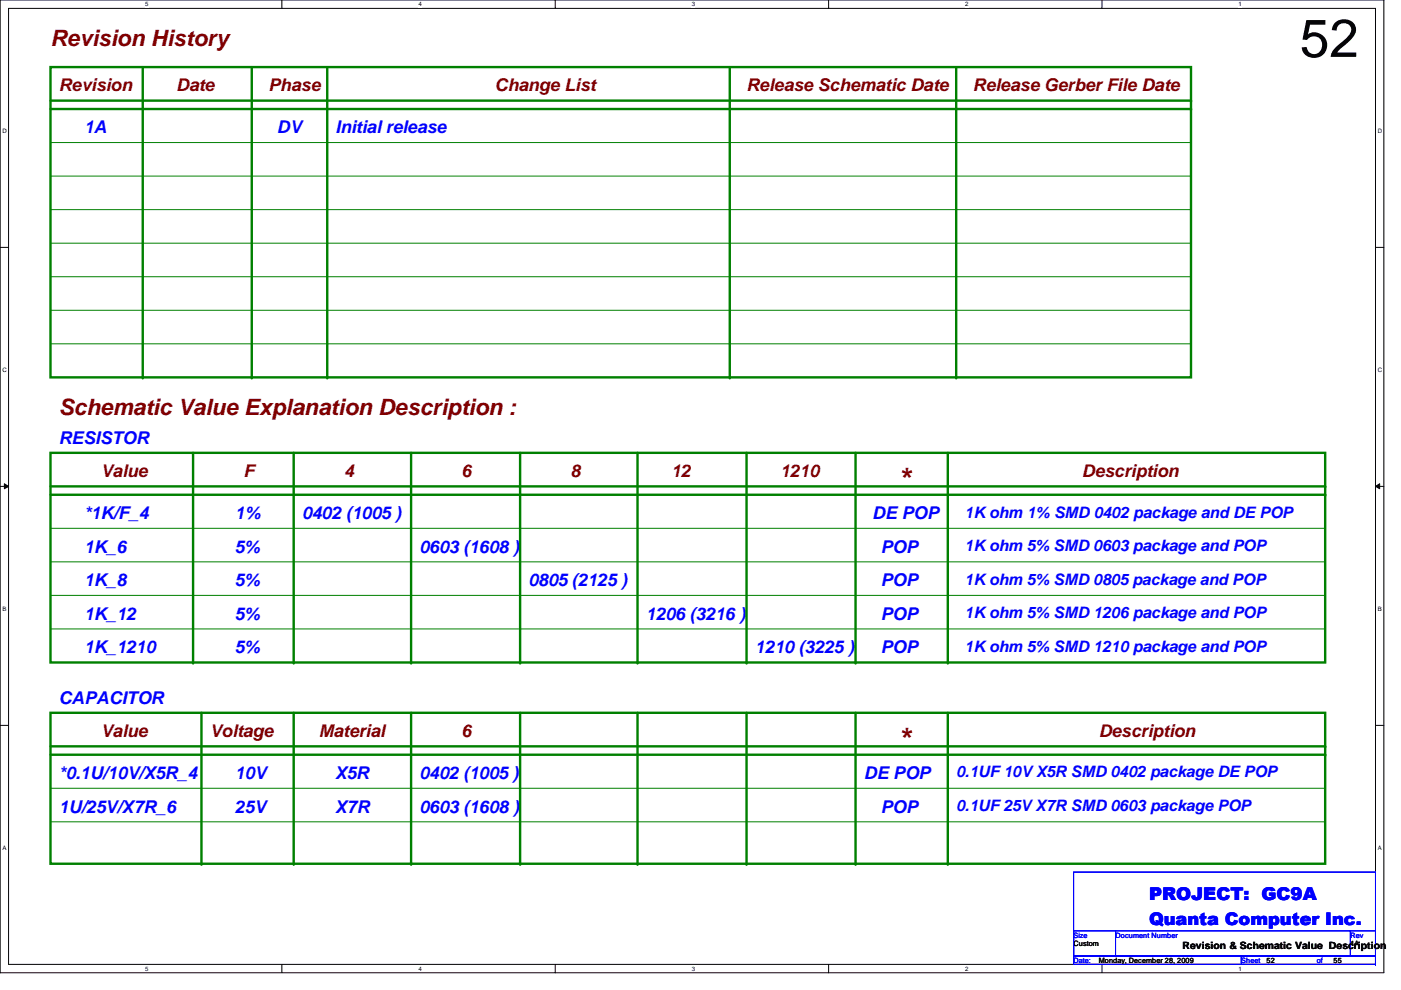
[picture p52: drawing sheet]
<svg xmlns="http://www.w3.org/2000/svg" width="297mm" height="210mm" viewBox="0 0 297 210" stroke-linecap="round" stroke-linejoin="round" font-family="sans-serif">
<defs><g id="words">
<text font-size="11.3" x="275.6" y="12.1">52</text>
<g font-size="6.6" fill="#800000">
<text x="190.3" y="103.8">*</text>
<text x="190.3" y="159">*</text>
</g>
<g font-size="4.8" fill="#800000">
<text x="10.7" y="9.7">Revision History</text>
<text x="12.5" y="88">Schematic Value Explanation Description :</text>
</g>
<g font-size="3.7" fill="#800000">
<text x="12.5" y="19.4">Revision</text>
<text x="37.4" y="19.4">Date</text>
<text x="56.9" y="19.4">Phase</text>
<text x="104.9" y="19.4">Change List</text>
<text x="158.3" y="19.4">Release Schematic Date</text>
<text x="206.3" y="19.4">Release Gerber File Date</text>
<text x="21.4" y="101.2">Value</text>
<text x="51.6" y="101.2">F</text>
<text x="72.9" y="101.2">4</text>
<text x="97.8" y="101.2">6</text>
<text x="120.9" y="101.2">8</text>
<text x="142.3" y="101.2">12</text>
<text x="165.4" y="101.2">1210</text>
<text x="229.4" y="101.2">Description</text>
<text x="21.4" y="156.3">Value</text>
<text x="44.5" y="156.3">Voltage</text>
<text x="67.6" y="156.3">Material</text>
<text x="97.8" y="156.3">6</text>
<text x="233" y="156.3">Description</text>
</g>
<g font-size="3.7" fill="#00f">
<text x="17.8" y="28.3">1A</text>
<text x="58.7" y="28.3">DV</text>
<text x="71.2" y="28.3">Initial release</text>
<text x="12.5" y="94.1">RESISTOR</text>
<text x="17.8" y="110.1">*1K/F_4</text>
<text x="49.8" y="110.1">1%</text>
<text x="64" y="110.1">0402 (1005 )</text>
<text x="185" y="110.1">DE POP</text>
<text x="17.8" y="117.2">1K_6</text>
<text x="49.8" y="117.2">5%</text>
<text x="88.9" y="117.2">0603 (1608 )</text>
<text x="186.7" y="117.2">POP</text>
<text x="17.8" y="124.3">1K_8</text>
<text x="49.8" y="124.3">5%</text>
<text x="112.1" y="124.3">0805 (2125 )</text>
<text x="186.7" y="124.3">POP</text>
<text x="17.8" y="131.4">1K_12</text>
<text x="49.8" y="131.4">5%</text>
<text x="136.9" y="131.4">1206 (3216 )</text>
<text x="186.7" y="131.4">POP</text>
<text x="17.8" y="138.5">1K_1210</text>
<text x="49.8" y="138.5">5%</text>
<text x="160.1" y="138.5">1210 (3225 )</text>
<text x="186.7" y="138.5">POP</text>
<text x="12.5" y="149.2">CAPACITOR</text>
<text x="12.5" y="165.2">*0.1U/10V/X5R_4</text>
<text x="49.8" y="165.2">10V</text>
<text x="71.1" y="165.2">X5R</text>
<text x="88.9" y="165.2">0402 (1005 )</text>
<text x="183.2" y="165.2">DE POP</text>
<text x="12.5" y="172.3">1U/25V/X7R_6</text>
<text x="49.8" y="172.3">25V</text>
<text x="71.1" y="172.3">X7R</text>
<text x="88.9" y="172.3">0603 (1608 )</text>
<text x="186.7" y="172.3">POP</text>
<text x="243.6" y="190.8">PROJECT: GC9A</text>
<text x="243.6" y="196.1">Quanta Computer Inc.</text>
</g>
<g font-size="3.3" fill="#00f">
<text x="204.5" y="109.7">1K ohm 1% SMD 0402 package and DE POP</text>
<text x="204.5" y="116.8">1K ohm 5% SMD 0603 package and POP</text>
<text x="204.5" y="124">1K ohm 5% SMD 0805 package and POP</text>
<text x="204.5" y="131.1">1K ohm 5% SMD 1206 package and POP</text>
<text x="204.5" y="138.2">1K ohm 5% SMD 1210 package and POP</text>
<text x="202.7" y="164.8">0.1UF 10V X5R SMD 0402 package DE POP</text>
<text x="202.7" y="172">0.1UF 25V X7R SMD 0603 package POP</text>
</g>
<text font-size="2.1" x="250.7" y="201.1">Revision &amp; Schematic Value Description</text>
<g font-size="1.6" fill="#00f">
<text x="227.6" y="198.8">Size</text>
<text x="236.5" y="198.8">Document Number</text>
<text x="286.3" y="198.8">Rev</text>
<text x="227.6" y="204.1">Date:</text>
<text x="263.2" y="204.1">Sheet</text>
<text x="279.2" y="204.1">of</text>
</g>
<g font-size="1.6">
<text x="227.6" y="200.6">Custom</text>
<text x="286.3" y="200.6">1A</text>
<text x="233" y="204.1">Monday, December 28, 2009</text>
<text x="268.5" y="204.1">52</text>
<text x="282.7" y="204.1">55</text>
</g>
<g font-size="1.3">
<text x="30.8" y="1.3">5</text>
<text x="88.7" y="1.3">4</text>
<text x="146.7" y="1.3">3</text>
<text x="204.6" y="1.3">2</text>
<text x="262.6" y="1.3">1</text>
<text x=".5" y="28.2">D</text>
<text x="292.1" y="28.2">D</text>
<text x=".5" y="78.9">C</text>
<text x="292.1" y="78.9">C</text>
<text x=".5" y="129.6">B</text>
<text x="292.1" y="129.6">B</text>
<text x=".5" y="180.3">A</text>
<text x="292.1" y="180.3">A</text>
<text x="30.8" y="205.8">5</text>
<text x="88.7" y="205.8">4</text>
<text x="146.7" y="205.8">3</text>
<text x="204.6" y="205.8">2</text>
<text x="262.6" y="205.8">1</text>
</g>
</g></defs>
<path d="M0 0h293.4v206.2h-293.4zM1.8 1.8h289.8v202.7h-289.8z" fill="none" stroke="#000" stroke-width=".21"/>
<g fill="#fff">
<path d="M30.8 .2h.7v1.4h-.7z"/>
<path d="M30.8 204.6h.7v1.4h-.7z"/>
</g>
<path d="M59.8 0v1.8M59.8 204.5v1.7" fill="none" stroke="#000" stroke-width=".21"/>
<g fill="#fff">
<path d="M88.7 .2h.7v1.4h-.7z"/>
<path d="M88.7 204.6h.7v1.4h-.7z"/>
</g>
<path d="M117.7 0v1.8M117.7 204.5v1.7" fill="none" stroke="#000" stroke-width=".21"/>
<g fill="#fff">
<path d="M146.7 .2h.7v1.4h-.7z"/>
<path d="M146.7 204.6h.7v1.4h-.7z"/>
</g>
<path d="M175.7 0v1.8M175.7 204.5v1.7" fill="none" stroke="#000" stroke-width=".21"/>
<g fill="#fff">
<path d="M204.6 .2h.7v1.4h-.7z"/>
<path d="M204.6 204.6h.7v1.4h-.7z"/>
</g>
<path d="M233.6 0v1.8M233.6 204.5v1.7" fill="none" stroke="#000" stroke-width=".21"/>
<g fill="#fff">
<path d="M262.6 .2h.7v1.4h-.7z"/>
<path d="M262.6 204.6h.7v1.4h-.7z"/>
<path d="M.5 27.1h.9v1.4h-.9z"/>
<path d="M292.1 27.1h.9v1.4h-.9z"/>
<path d="M.5 77.8h.9v1.4h-.9z"/>
<path d="M292.1 77.8h.9v1.4h-.9z"/>
</g>
<path d="M0 52.5h1.8M291.6 52.5h1.8" fill="none" stroke="#000" stroke-width=".21"/>
<g fill="#fff">
<path d="M.5 128.4h.8v1.4h-.8z"/>
<path d="M292.1 128.4h.8v1.4h-.8z"/>
</g>
<path d="M0 103.1h1.8M.9 102.6l.9 .5-.9 .5zM291.6 103.1l.9-.5v1zM291.6 103.1h1.8" fill="none" stroke="#000" stroke-width=".21"/>
<path d="M.9 102.6l.9 .5-.9 .5zM291.6 103.1l.9-.5v1z" fill="#000"/>
<g fill="#fff">
<path d="M.5 179.1h.8v1.4h-.8z"/>
<path d="M292.1 179.1h.8v1.4h-.8z"/>
</g>
<path d="M0 153.8h1.8M291.6 153.8h1.8" fill="none" stroke="#000" stroke-width=".21"/>
<path d="M227.6 184.9h64v17.8h-64zM227.6 197.4h64v5.3h-64zM236.5 197.4h.1M236.5 197.4v5.3M286.3 197.4h.1M286.3 197.4v5.3M227.6 202.7h64v1.8h-64zM263.2 202.7h.1M263.2 202.7v1.8M291.6 204.5h.1M291.6 202.7v1.8" fill="none" stroke="#00f" stroke-width=".21"/>
<path d="M10.7 14.2h241.8v65.8h-241.8zM10.7 21.3h241.8" fill="none" stroke="#008000" stroke-width=".51"/>
<circle cx="252.5" cy="21.3" r=".25" fill="#008000"/>
<path d="M30.3 14.2v65.8" fill="none" stroke="#008000" stroke-width=".51"/>
<circle cx="30.3" cy="80" r=".25" fill="#008000"/>
<path d="M53.4 14.2v65.8" fill="none" stroke="#008000" stroke-width=".51"/>
<circle cx="53.4" cy="80" r=".25" fill="#008000"/>
<path d="M69.4 14.2v65.8" fill="none" stroke="#008000" stroke-width=".51"/>
<circle cx="69.4" cy="80" r=".25" fill="#008000"/>
<path d="M10.7 23.1h241.8" fill="none" stroke="#008000" stroke-width=".51"/>
<circle cx="252.5" cy="23.1" r=".25" fill="#008000"/>
<path d="M10.7 30.2h241.8M252.5 30.2h.1M10.7 44.4h241.8M10.7 51.6h241.8M10.7 58.7h241.8M252.5 44.4h.1M252.5 51.6h.1M252.5 58.7h.1M10.7 65.8h241.8M10.7 72.9h241.8M252.5 65.8h.1M252.5 72.9h.1" fill="none" stroke="#008000" stroke-width=".21"/>
<path d="M154.7 14.2v65.8" fill="none" stroke="#008000" stroke-width=".51"/>
<circle cx="154.7" cy="80" r=".25" fill="#008000"/>
<path d="M202.7 14.2v65.8" fill="none" stroke="#008000" stroke-width=".51"/>
<circle cx="202.7" cy="80" r=".25" fill="#008000"/>
<path d="M10.7 96h270.3v44.5h-270.3zM10.7 103.1h270.3" fill="none" stroke="#008000" stroke-width=".51"/>
<circle cx="281" cy="103.1" r=".25" fill="#008000"/>
<path d="M10.7 104.9h270.3" fill="none" stroke="#008000" stroke-width=".51"/>
<circle cx="281" cy="104.9" r=".25" fill="#008000"/>
<path d="M40.9 96v44.5" fill="none" stroke="#008000" stroke-width=".51"/>
<circle cx="40.9" cy="140.5" r=".25" fill="#008000"/>
<path d="M10.7 112h270.3M10.7 119.1h270.3M281 112h.1M281 119.1h.1M10.7 126.2h270.3M281 126.2h.1M10.7 174.2h270.3M281 174.2h.1" fill="none" stroke="#008000" stroke-width=".21"/>
<path d="M10.7 151.1h270.3v32h-270.3zM10.7 158.2h270.3" fill="none" stroke="#008000" stroke-width=".51"/>
<circle cx="281" cy="158.2" r=".25" fill="#008000"/>
<path d="M10.7 160h270.3" fill="none" stroke="#008000" stroke-width=".51"/>
<circle cx="281" cy="160" r=".25" fill="#008000"/>
<path d="M42.7 151.1v32" fill="none" stroke="#008000" stroke-width=".51"/>
<circle cx="42.7" cy="183.1" r=".25" fill="#008000"/>
<path d="M10.7 167.1h270.3M281 167.1h.1" fill="none" stroke="#008000" stroke-width=".21"/>
<path d="M62.3 151.1v32" fill="none" stroke="#008000" stroke-width=".51"/>
<circle cx="62.3" cy="183.1" r=".25" fill="#008000"/>
<path d="M87.2 151.1v32" fill="none" stroke="#008000" stroke-width=".51"/>
<circle cx="87.2" cy="183.1" r=".25" fill="#008000"/>
<path d="M110.3 151.1v32" fill="none" stroke="#008000" stroke-width=".51"/>
<circle cx="110.3" cy="183.1" r=".25" fill="#008000"/>
<path d="M135.2 151.1v32" fill="none" stroke="#008000" stroke-width=".51"/>
<circle cx="135.2" cy="183.1" r=".25" fill="#008000"/>
<path d="M158.3 151.1v32" fill="none" stroke="#008000" stroke-width=".51"/>
<circle cx="158.3" cy="183.1" r=".25" fill="#008000"/>
<path d="M181.4 151.1v32" fill="none" stroke="#008000" stroke-width=".51"/>
<circle cx="181.4" cy="183.1" r=".25" fill="#008000"/>
<path d="M201 151.1v32" fill="none" stroke="#008000" stroke-width=".51"/>
<circle cx="201" cy="183.1" r=".25" fill="#008000"/>
<path d="M10.7 133.3h270.3M281 133.3h.1" fill="none" stroke="#008000" stroke-width=".21"/>
<path d="M62.3 96v44.5" fill="none" stroke="#008000" stroke-width=".51"/>
<circle cx="62.3" cy="140.5" r=".25" fill="#008000"/>
<path d="M87.2 96v44.5" fill="none" stroke="#008000" stroke-width=".51"/>
<circle cx="87.2" cy="140.5" r=".25" fill="#008000"/>
<path d="M110.3 96v44.5" fill="none" stroke="#008000" stroke-width=".51"/>
<circle cx="110.3" cy="140.5" r=".25" fill="#008000"/>
<path d="M135.2 96v44.5" fill="none" stroke="#008000" stroke-width=".51"/>
<circle cx="135.2" cy="140.5" r=".25" fill="#008000"/>
<path d="M158.3 96v44.5" fill="none" stroke="#008000" stroke-width=".51"/>
<circle cx="158.3" cy="140.5" r=".25" fill="#008000"/>
<path d="M181.4 96v44.5" fill="none" stroke="#008000" stroke-width=".51"/>
<circle cx="181.4" cy="140.5" r=".25" fill="#008000"/>
<path d="M201 96v44.5" fill="none" stroke="#008000" stroke-width=".51"/>
<circle cx="201" cy="140.5" r=".25" fill="#008000"/>
<path d="M10.7 37.3h241.8M252.5 37.3h.1" fill="none" stroke="#008000" stroke-width=".21"/>
<use href="#words"/>
</svg>
